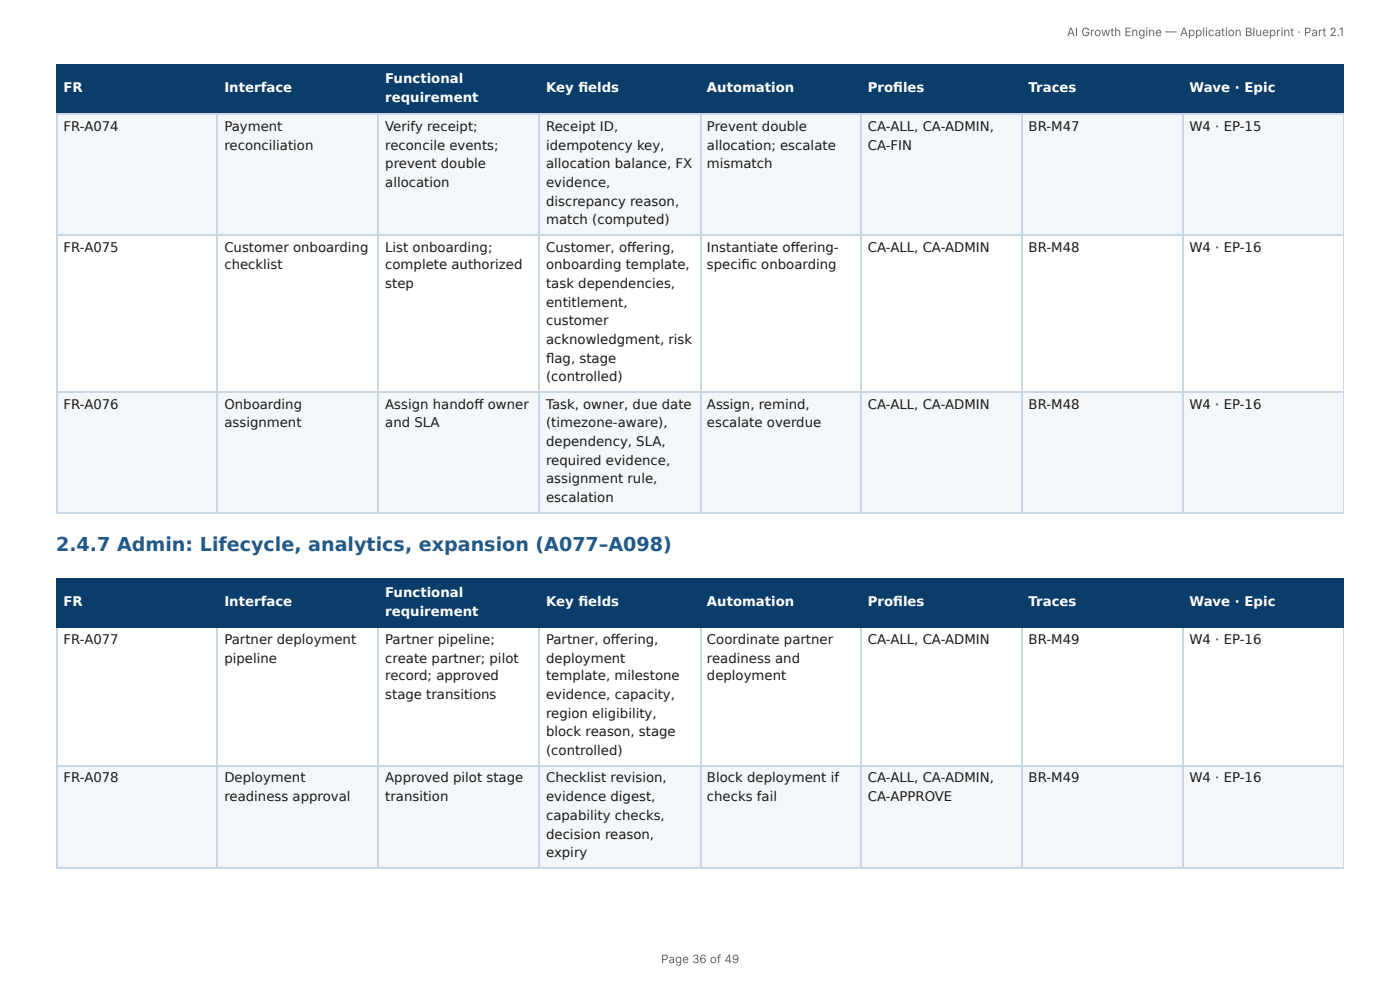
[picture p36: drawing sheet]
<svg xmlns="http://www.w3.org/2000/svg" width="297mm" height="210mm" viewBox="0 0 297 210" stroke-linecap="round" stroke-linejoin="round" font-family="sans-serif">
<defs><g id="words">
<text font-size="4.1" fill="#1f5a8c" x="11.9" y="116.9">2.4.7 Admin: Lifecycle, analytics, expansion (A077–A098)</text>
<g font-size="2.8" fill="#fff">
<text x="81.8" y="17.7">Functional</text>
<text x="13.5" y="19.6">FR</text>
<text x="47.7" y="19.6">Interface</text>
<text x="81.8" y="21.7">requirement</text>
<text x="116" y="19.6">Key fi elds</text>
<text x="150.2" y="19.6">Automation</text>
<text x="184.3" y="19.6">Profi les</text>
<text x="218.5" y="19.6">Traces</text>
<text x="252.6" y="19.6">Wave · Epic</text>
<text x="13.5" y="128.6">FR</text>
<text x="47.7" y="128.6">Interface</text>
<text x="81.8" y="126.7">Functional</text>
<text x="81.8" y="130.7">requirement</text>
<text x="116" y="128.6">Key fi elds</text>
<text x="150.2" y="128.6">Automation</text>
<text x="184.3" y="128.6">Profi les</text>
<text x="218.5" y="128.6">Traces</text>
<text x="252.6" y="128.6">Wave · Epic</text>
</g>
<g font-size="2.8" fill="#1a1a1a">
<text x="13.5" y="27.8">FR-A074</text>
<text x="47.7" y="27.8">Payment</text>
<text x="81.8" y="27.8">Verify receipt;</text>
<text x="116" y="27.8">Receipt ID,</text>
<text x="150.2" y="27.8">Prevent double</text>
<text x="184.3" y="27.8">CA-ALL, CA-ADMIN,</text>
<text x="218.5" y="27.8">BR-M47</text>
<text x="252.6" y="27.8">W4 · EP-15</text>
<text x="47.7" y="31.8">reconciliation</text>
<text x="81.8" y="31.8">reconcile events;</text>
<text x="81.8" y="35.7">prevent double</text>
<text x="116" y="31.8">idempotency key,</text>
<text x="116" y="35.7">allocation balance, FX</text>
<text x="150.2" y="31.8">allocation; escalate</text>
<text x="150.2" y="35.7">mismatch</text>
<text x="184.3" y="31.8">CA-FIN</text>
<text x="81.8" y="39.7">allocation</text>
<text x="116" y="39.7">evidence,</text>
<text x="116" y="43.7">discrepancy reason,</text>
<text x="116" y="47.6">match (computed)</text>
<text x="13.5" y="53.4">FR-A075</text>
<text x="47.7" y="53.4">Customer onboarding</text>
<text x="81.8" y="53.4">List onboarding;</text>
<text x="116" y="53.4">Customer, off ering,</text>
<text x="150.2" y="53.4">Instantiate off ering-</text>
<text x="184.3" y="53.4">CA-ALL, CA-ADMIN</text>
<text x="218.5" y="53.4">BR-M48</text>
<text x="252.6" y="53.4">W4 · EP-16</text>
<text x="47.7" y="57.2">checklist</text>
<text x="81.8" y="57.2">complete authorized</text>
<text x="116" y="57.2">onboarding template,</text>
<text x="150.2" y="57.2">specifi c onboarding</text>
<text x="81.8" y="61.1">step</text>
<text x="116" y="61.1">task dependencies,</text>
<text x="116" y="65.1">entitlement,</text>
<text x="116" y="69.1">customer</text>
<text x="116" y="73">acknowledgment, risk</text>
<text x="116" y="77">fl ag, stage</text>
<text x="116" y="81">(controlled)</text>
<text x="13.5" y="86.8">FR-A076</text>
<text x="47.7" y="86.8">Onboarding</text>
<text x="81.8" y="86.8">Assign handoff owner</text>
<text x="116" y="86.8">Task, owner, due date</text>
<text x="150.2" y="86.8">Assign, remind,</text>
<text x="184.3" y="86.8">CA-ALL, CA-ADMIN</text>
<text x="218.5" y="86.8">BR-M48</text>
<text x="252.6" y="86.8">W4 · EP-16</text>
<text x="47.7" y="90.8">assignment</text>
<text x="81.8" y="90.8">and SLA</text>
<text x="116" y="90.8">(timezone-aware),</text>
<text x="116" y="94.7">dependency, SLA,</text>
<text x="150.2" y="90.8">escalate overdue</text>
<text x="116" y="98.7">required evidence,</text>
<text x="116" y="102.7">assignment rule,</text>
<text x="116" y="106.6">escalation</text>
<text x="13.5" y="136.8">FR-A077</text>
<text x="47.7" y="136.8">Partner deployment</text>
<text x="81.8" y="136.8">Partner pipeline;</text>
<text x="116" y="136.8">Partner, off ering,</text>
<text x="150.2" y="136.8">Coordinate partner</text>
<text x="184.3" y="136.8">CA-ALL, CA-ADMIN</text>
<text x="218.5" y="136.8">BR-M49</text>
<text x="252.6" y="136.8">W4 · EP-16</text>
<text x="47.7" y="140.8">pipeline</text>
<text x="81.8" y="140.8">create partner; pilot</text>
<text x="116" y="140.8">deployment</text>
<text x="150.2" y="140.8">readiness and</text>
<text x="81.8" y="144.5">record; approved</text>
<text x="81.8" y="148.4">stage transitions</text>
<text x="116" y="144.5">template, milestone</text>
<text x="116" y="148.4">evidence, capacity,</text>
<text x="150.2" y="144.5">deployment</text>
<text x="116" y="152.4">region eligibility,</text>
<text x="116" y="156.4">block reason, stage</text>
<text x="116" y="160.3">(controlled)</text>
<text x="13.5" y="166.2">FR-A078</text>
<text x="47.7" y="166.2">Deployment</text>
<text x="81.8" y="166.2">Approved pilot stage</text>
<text x="116" y="166.2">Checklist revision,</text>
<text x="150.2" y="166.2">Block deployment if</text>
<text x="184.3" y="166.2">CA-ALL, CA-ADMIN,</text>
<text x="218.5" y="166.2">BR-M49</text>
<text x="252.6" y="166.2">W4 · EP-16</text>
<text x="47.7" y="170.1">readiness approval</text>
<text x="81.8" y="170.1">transition</text>
<text x="116" y="170.1">evidence digest,</text>
<text x="150.2" y="170.1">checks fail</text>
<text x="184.3" y="170.1">CA-APPROVE</text>
<text x="116" y="174.1">capability checks,</text>
<text x="116" y="178.1">decision reason,</text>
<text x="116" y="182">expiry</text>
</g>
<g font-size="2.5" fill="#666">
<text x="226.6" y="7.7">AI Growth Engine — Application Blueprint · Part 2.1</text>
<text x="140.4" y="204.5">Page 36 of 49</text>
</g>
</g></defs>
<g fill="#0b3d6b">
<path d="M12.2 14h34.1v10.1h-34.1z"/>
<path d="M46.3 14h34.1v10.1h-34.1z"/>
<path d="M80.4 14h34.2v10.1h-34.2z"/>
<path d="M114.6 14h34.1v10.1h-34.1z"/>
<path d="M148.7 14h34.1v10.1h-34.1z"/>
<path d="M182.8 14h34.2v10.1h-34.2z"/>
<path d="M217 14h34.1v10.1h-34.1z"/>
<path d="M251.1 14h34.3v10.1h-34.3z"/>
</g>
<g fill="#f4f7fa">
<path d="M12.2 24.1h34.1v25.6h-34.1z"/>
<path d="M46.3 24.1h34.1v25.6h-34.1z"/>
<path d="M80.4 24.1h34.2v25.6h-34.2z"/>
<path d="M114.6 24.1h34.1v25.6h-34.1z"/>
<path d="M148.7 24.1h34.1v25.6h-34.1z"/>
<path d="M182.8 24.1h34.2v25.6h-34.2z"/>
<path d="M217 24.1h34.1v25.6h-34.1z"/>
<path d="M251.1 24.1h34.3v25.6h-34.3z"/>
<path d="M12.2 83.3h34.1v25.4h-34.1z"/>
<path d="M46.3 83.3h34.1v25.4h-34.1z"/>
<path d="M80.4 83.3h34.2v25.4h-34.2z"/>
<path d="M114.6 83.3h34.1v25.4h-34.1z"/>
<path d="M148.7 83.3h34.1v25.4h-34.1z"/>
<path d="M182.8 83.3h34.2v25.4h-34.2z"/>
<path d="M217 83.3h34.1v25.4h-34.1z"/>
<path d="M251.1 83.3h34.3v25.4h-34.3z"/>
</g>
<path d="M11.9 13.9h273.5M12 13.8v10.5M46.2 13.8v10.5M80.3 13.8v10.5M114.4 13.8v10.5M148.8 13.8v10.5M183 13.8v10.5M217.1 13.8v10.5M251.2 13.8v10.5M11.9 24.2h273.5" fill="none" stroke="#0b3d6b" stroke-width=".26"/>
<path d="M285.3 13.8v10.5" fill="none" stroke="#0b3d6b" stroke-width=".21"/>
<path d="M11.9 24.2h273.5M12 24.3v84.7M46.2 24.3v84.7M80.3 24.3v84.7M114.4 24.3v84.7M148.8 24.3v84.7M183 24.3v84.7M217.1 24.3v84.7M251.2 24.3v84.7M11.9 49.9h273.5M11.9 83.2h273.5M11.9 108.9h273.5" fill="none" stroke="#c9d6e3" stroke-width=".26"/>
<path d="M285.3 24.3v84.7" fill="none" stroke="#c9d6e3" stroke-width=".21"/>
<g fill="#0b3d6b">
<path d="M12.2 122.8h34.1v10.3h-34.1z"/>
<path d="M46.3 122.8h34.1v10.3h-34.1z"/>
<path d="M80.4 122.8h34.2v10.3h-34.2z"/>
<path d="M114.6 122.8h34.1v10.3h-34.1z"/>
<path d="M148.7 122.8h34.1v10.3h-34.1z"/>
<path d="M182.8 122.8h34.2v10.3h-34.2z"/>
<path d="M217 122.8h34.1v10.3h-34.1z"/>
<path d="M251.1 122.8h34.3v10.3h-34.3z"/>
</g>
<g fill="#f4f7fa">
<path d="M12.2 162.7h34.1v21.5h-34.1z"/>
<path d="M46.3 162.7h34.1v21.5h-34.1z"/>
<path d="M80.4 162.7h34.2v21.5h-34.2z"/>
<path d="M114.6 162.7h34.1v21.5h-34.1z"/>
<path d="M148.7 162.7h34.1v21.5h-34.1z"/>
<path d="M182.8 162.7h34.2v21.5h-34.2z"/>
<path d="M217 162.7h34.1v21.5h-34.1z"/>
<path d="M251.1 162.7h34.3v21.5h-34.3z"/>
</g>
<path d="M11.9 122.9h273.5M11.9 133.2h273.5M12 122.8v10.6M46.2 122.8v10.6M80.3 122.8v10.6M114.4 122.8v10.6M148.8 122.8v10.6M183 122.8v10.6M217.1 122.8v10.6M251.2 122.8v10.6" fill="none" stroke="#0b3d6b" stroke-width=".26"/>
<path d="M285.3 122.8v10.6" fill="none" stroke="#0b3d6b" stroke-width=".21"/>
<path d="M12 133.4v50.8M46.2 133.4v50.8M80.3 133.4v50.8M114.4 133.4v50.8M148.8 133.4v50.8M183 133.4v50.8M217.1 133.4v50.8M251.2 133.4v50.8M11.9 162.6h273.5M11.9 184.3h273.5" fill="none" stroke="#c9d6e3" stroke-width=".26"/>
<path d="M285.3 133.4v50.8" fill="none" stroke="#c9d6e3" stroke-width=".21"/>
<use href="#words"/>
</svg>
